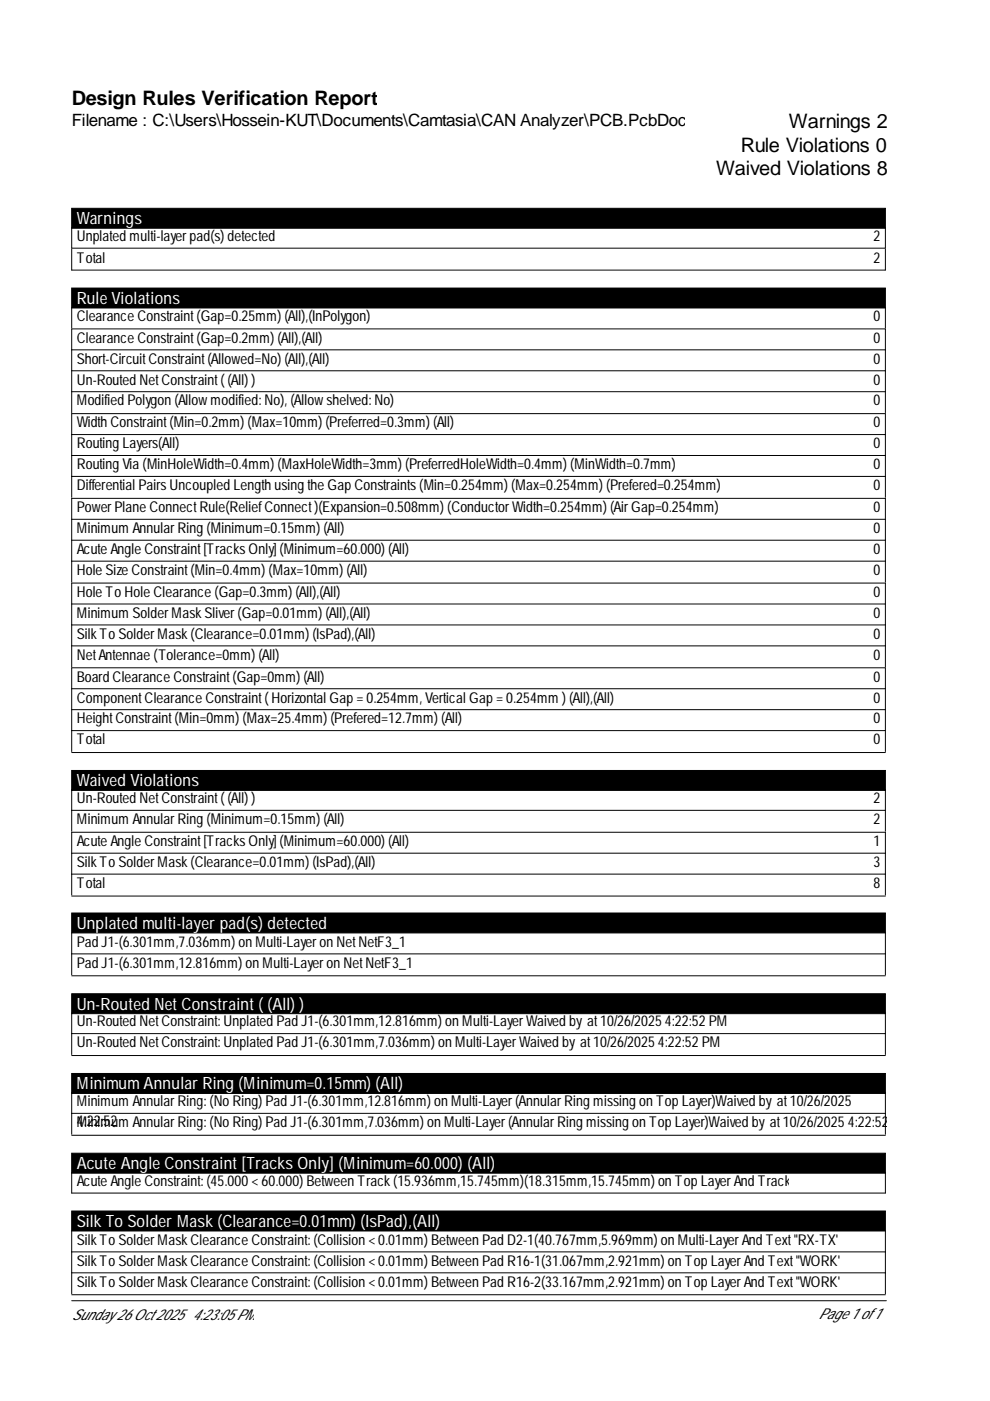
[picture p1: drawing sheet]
<svg xmlns="http://www.w3.org/2000/svg" width="210mm" height="297mm" viewBox="0 0 210 297" stroke-linecap="round" stroke-linejoin="round" font-family="sans-serif">
<defs><g id="words">
<g font-size="4.2">
<text x="15.2" y="22.2">Design Rules Verification Report</text>
<text x="167.2" y="27.1">Warnings 2</text>
<text x="157.1" y="32.1">Rule Violations 0</text>
<text x="151.8" y="37">Waived Violations 8</text>
</g>
<text font-size="3.6" x="15.2" y="26.7">Filename : C:\Users\Hossein-KUT\Documents\Camtasia\CAN Analyzer\PCB.PcbDoc</text>
<g font-size="3.6" fill="#fff">
<text x="16.3" y="47.5">Warnings</text>
<text x="16.3" y="64.4">RuleViolations</text>
<text x="16.3" y="166.7">Waived Violations</text>
<text x="16.3" y="196.9">Unplated multi-layer pad(s) detected</text>
<text x="16.3" y="214">Un-Routed NetConstraint((All) )</text>
<text x="16.3" y="231">MinimumAnnular Ring (Minimum=0.15mm) (All)</text>
<text x="16.3" y="247.9">Acute Angle Constraint[Tracks Only] (Minimum=60.000) (All)</text>
<text x="16.3" y="260.1">Silk To Solder Mask (Clearance=0.01mm) (IsPad),(All)</text>
</g>
<g font-size="3.2">
<text x="16.3" y="51.1">Unplatedmulti-layerpad(s) detected</text>
<text x="185.2" y="51.1">2</text>
<text x="16.3" y="55.8">Total</text>
<text x="185.2" y="55.8">2</text>
<text x="16.3" y="68">ClearanceConstraint(Gap=0.25mm) (All),(InPolygon)</text>
<text x="185.2" y="68">0</text>
<text x="16.3" y="72.7">ClearanceConstraint(Gap=0.2mm) (All),(All)</text>
<text x="16.3" y="77.1">Short-CircuitConstraint(Allowed=No) (All),(All)</text>
<text x="185.2" y="72.7">0</text>
<text x="185.2" y="77.1">0</text>
<text x="16.3" y="81.5">Un-RoutedNetConstraint((All) )</text>
<text x="185.2" y="81.5">0</text>
<text x="16.3" y="86">ModifiedPolygon(Allowmodified: No), (Allowshelved: No)</text>
<text x="185.2" y="86">0</text>
<text x="16.3" y="90.6">WidthConstraint(Min=0.2mm) (Max=10mm) (Preferred=0.3mm) (All)</text>
<text x="16.3" y="95.1">RoutingLayers(All)</text>
<text x="185.2" y="90.6">0</text>
<text x="185.2" y="95.1">0</text>
<text x="16.3" y="99.5">RoutingVia (MinHoleWidth=0.4mm) (MaxHoleWidth=3mm) (PreferredHoleWidth=0.4mm) (MinWidth=0.7mm)</text>
<text x="185.2" y="99.5">0</text>
<text x="16.3" y="103.9">Differential PairsUncoupledLengthusingtheGapConstraints(Min=0.254mm) (Max=0.254mm) (Prefered=0.254mm)</text>
<text x="185.2" y="103.9">0</text>
<text x="16.3" y="108.6">PowerPlaneConnectRule(ReliefConnect)(Expansion=0.508mm) (ConductorWidth=0.254mm) (AirGap=0.254mm)</text>
<text x="16.3" y="113">MinimumAnnularRing(Minimum=0.15mm) (All)</text>
<text x="185.2" y="108.6">0</text>
<text x="185.2" y="113">0</text>
<text x="16.3" y="117.5">AcuteAngleConstraint[TracksOnly](Minimum=60.000) (All)</text>
<text x="185.2" y="117.5">0</text>
<text x="16.3" y="121.9">HoleSizeConstraint(Min=0.4mm) (Max=10mm) (All)</text>
<text x="185.2" y="121.9">0</text>
<text x="16.3" y="126.5">HoleToHoleClearance(Gap=0.3mm) (All),(All)</text>
<text x="16.3" y="131">MinimumSolderMaskSliver(Gap=0.01mm) (All),(All)</text>
<text x="185.2" y="126.5">0</text>
<text x="185.2" y="131">0</text>
<text x="16.3" y="135.4">SilkToSolderMask(Clearance=0.01mm) (IsPad),(All)</text>
<text x="185.2" y="135.4">0</text>
<text x="16.3" y="139.9">NetAntennae(Tolerance=0mm) (All)</text>
<text x="185.2" y="139.9">0</text>
<text x="16.3" y="144.5">BoardClearanceConstraint(Gap=0mm) (All)</text>
<text x="16.3" y="148.9">ComponentClearanceConstraint(Horizontal Gap=0.254mm, Vertical Gap=0.254mm) (All),(All)</text>
<text x="185.2" y="144.5">0</text>
<text x="185.2" y="148.9">0</text>
<text x="16.3" y="153.4">HeightConstraint(Min=0mm) (Max=25.4mm) (Prefered=12.7mm) (All)</text>
<text x="185.2" y="153.4">0</text>
<text x="16.3" y="157.8">Total</text>
<text x="185.2" y="157.8">0</text>
<text x="16.3" y="170.3">Un-RoutedNetConstraint((All) )</text>
<text x="185.2" y="170.3">2</text>
<text x="16.3" y="174.7">MinimumAnnularRing(Minimum=0.15mm) (All)</text>
<text x="16.3" y="179.4">AcuteAngleConstraint[TracksOnly](Minimum=60.000) (All)</text>
<text x="185.2" y="174.7">2</text>
<text x="185.2" y="179.4">1</text>
<text x="16.3" y="183.8">SilkToSolderMask(Clearance=0.01mm) (IsPad),(All)</text>
<text x="185.2" y="183.8">3</text>
<text x="16.3" y="188.3">Total</text>
<text x="185.2" y="188.3">8</text>
<text x="16.3" y="200.7">PadJ1-(6.301mm,7.036mm) onMulti-LayeronNetNetF3_1</text>
<text x="16.3" y="205.2">PadJ1-(6.301mm,12.816mm) onMulti-LayeronNetNetF3_1</text>
<text x="16.3" y="217.6">Un-RoutedNetConstraint: UnplatedPadJ1-(6.301mm,12.816mm) onMulti-LayerWaivedby at10/26/20254:22:52PM</text>
<text x="16.3" y="222.1">Un-RoutedNetConstraint: UnplatedPadJ1-(6.301mm,7.036mm) onMulti-LayerWaivedby at10/26/20254:22:52PM</text>
<text x="16.3" y="234.5">MinimumAnnularRing: (NoRing) PadJ1-(6.301mm,12.816mm) onMulti-Layer(AnnularRingmissingonTopLayer)Waivedby at10/26/2025</text>
<text x="16.3" y="238.8">4:22:52mAnnularRing: (NoRing) PadJ1-(6.301mm,7.036mm) onMulti-Layer(AnnularRingmissingonTopLayer)Waivedby at10/26/20254:22:52</text>
<text x="16.3" y="239">Minimu</text>
<text x="16.3" y="251.4">AcuteAngleConstraint: (45.000&lt;60.000) BetweenTrack(15.936mm,15.745mm)(18.315mm,15.745mm) onTopLayerAndTrack</text>
<text x="16.3" y="263.9">SilkToSolderMaskClearanceConstraint: (Collision&lt;0.01mm) BetweenPadD2-1(40.767mm,5.969mm) onMulti-LayerAndText&quot;RX-TX&quot;</text>
<text x="16.3" y="268.3">SilkToSolderMaskClearanceConstraint: (Collision&lt;0.01mm) BetweenPadR16-1(31.067mm,2.921mm) onTopLayerAndText&quot;WORK&quot;</text>
<text x="16.3" y="272.8">SilkToSolderMaskClearanceConstraint: (Collision&lt;0.01mm) BetweenPadR16-2(33.167mm,2.921mm) onTopLayerAndText&quot;WORK&quot;</text>
<text x="15.2" y="279.9">Sunday26Oct2025</text>
<text x="40.8" y="279.9">4:23:05PM</text>
<text x="173.6" y="279.7">Page1 of1</text>
</g>
</g></defs>
<path d="M15.2 44.2h172.5v4.2h-172.5zM15.2 61.1h172.5v4.2h-172.5zM15.2 163.4h172.5v4.2h-172.5zM15.2 193.6h172.5v4.2h-172.5zM15.2 210.7h172.5v4.2h-172.5zM15.2 227.6h172.5v4.2h-172.5zM15.2 244.5h172.5v4.2h-172.5zM15.2 256.8h172.5v4.2h-172.5z" fill="#000" stroke="#000" stroke-width=".21"/>
<g fill="none" stroke="#000" stroke-width=".21">
<path d="M15.2 48.2v4.4h172.5v-4.4M15.2 52.8v4.5h172.5v-4.5M15.2 65.1v4.4M15.2 74.2h172.5M15.2 78.6h172.5M187.7 65.1v4.4M15.2 87.5v-17.8h172.5v17.8M15.2 83h172.5M15.2 92.1h172.5M15.2 96.6h172.5M15.2 105.4v-17.7h172.5v17.7M15.2 101h172.5"/>
<path d="M15.2 110.1h172.5M15.2 114.5h172.5M15.2 119h172.5M15.2 123.4v-17.7h172.5v17.7M15.2 128.1h172.5M15.2 132.5h172.5M15.2 136.9h172.5M15.2 141.4v-17.8h172.5v17.8M15.2 159.3v-17.7h172.5v17.7M15.2 146h172.5M15.2 150.5h172.5M15.2 154.9h172.5"/>
<path d="M15.2 159.6h172.5M15.2 167.4v8.8M15.2 171.8h172.5M187.7 167.4v8.8M15.2 189.8v-13.3h172.5v13.3M15.2 197.8v8.9M15.2 180.9h172.5M15.2 185.3h172.5M15.2 190h172.5M187.7 197.8v8.9M15.2 214.7v8.9M15.2 202.2h172.5"/>
<path d="M15.2 206.9h172.5M15.2 219.1h172.5M187.7 214.7v8.9M15.2 231.6v8.9M15.2 223.8h172.5M15.2 236.1h172.5M187.7 231.6v8.9M15.2 248.5v4.5h172.5v-4.5M15.2 240.7h172.5M15.2 261v13.3M15.2 265.4h172.5M15.2 269.9h172.5"/>
<path d="M15.2 274.5h172.5M15.2 275.8h172.7M187.7 261v13.3"/>
</g>
<use href="#words"/>
</svg>
